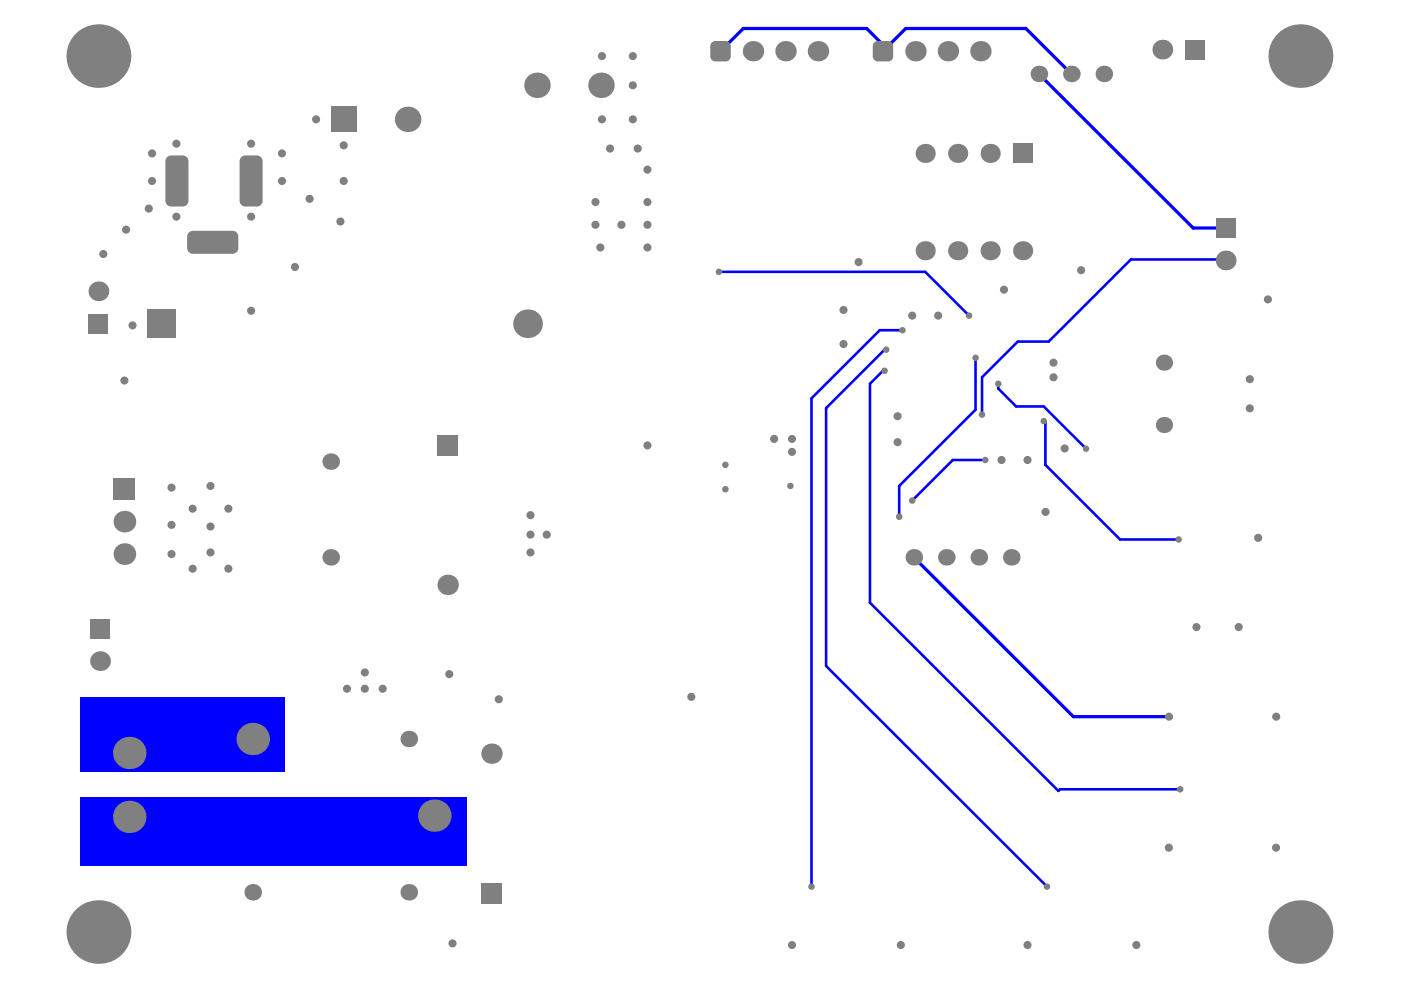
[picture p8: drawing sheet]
<svg xmlns="http://www.w3.org/2000/svg" width="297mm" height="210mm" viewBox="0 0 297 210" stroke-linecap="round" stroke-linejoin="round" font-family="sans-serif">
<g fill="#00f">
<path d="M17.1 169.1h81.9v14.4h-81.9z"/>
<path d="M17.1 147.7h43.4v15.9h-43.4z"/>
</g>
<path d="M187.2 10.9l4.8-4.9h25.5l9.7 9.7M187.2 9.5l-3.4-3.5h-26.2l-4.8 4.9M220.3 15.7l32.7 32.6h6.9M193.7 118.2l33.9 33.8h20.3" fill="none" stroke="#00f" stroke-width=".69"/>
<path d="M152.4 57.6h43.8l9.3 9.3M259.6 55h-19.8l-17.5 17.4h-6.5l-7.6 7.6v7.9M187.5 78.6h-.3l-2.8 2.8v46.4l40 39.9 .3-.4h25.5M187.9 74.1h-.4l-12.3 12.4v54.7l46.8 46.8M191.3 70h-4.8l-14.4 14.5v103.5M206.8 75.9v11l-16.2 16.1v6.6M208.9 97.5h-6.9l-8.6 8.6M211.7 81.4v1l3.7 3.8h5.9l9 8.9M221.3 89.3l.3 .3v9l15.9 15.8h12.4" fill="none" stroke="#00f" stroke-width=".55"/>
<g fill="#808080">
<path d="M35.3 33.5l.6-.5h.4v1.2h-1.2z"/>
<path d="M35.1 42.6h1.2v1.2a1.22 1.22 0 0 1-1.2-1.2z"/>
<path d="M38.7 42.6h1.3a1.22 1.22 0 0 1-1.3 1.2z"/>
<path d="M38.7 33a1.22 1.22 0 0 1 1.3 1.2h-1.3z"/>
<path d="M39.7 52.6h1.2v1.2a1.22 1.22 0 0 1-1.2-1.2z"/>
<path d="M49.3 52.6h1.2a1.22 1.22 0 0 1-1.2 1.2z"/>
<path d="M49.3 48.9a1.22 1.22 0 0 1 1.2 1.3h-1.2z"/>
<path d="M39.9 49.4l.6-.4 .4-.1v1.3h-1.2z"/>
<path d="M51 33.5l.6-.5h.4v1.2h-1.2z"/>
<path d="M50.8 42.6h1.2v1.2a1.22 1.22 0 0 1-1.2-1.2z"/>
<path d="M54.5 42.6h1.2a1.22 1.22 0 0 1-1.2 1.2z"/>
<path d="M54.5 33a1.22 1.22 0 0 1 1.2 1.2h-1.2z"/>
<path d="M153.9 8.7a1.08 1.08 0 0 1 1 1.1h-1z"/>
<path d="M150.8 9.1l.9-.4v1.1h-1.1z"/>
<path d="M150.6 11.9h1.1v1.1a1.08 1.08 0 0 1-1.1-1.1z"/>
<path d="M153.9 11.9h1a1.08 1.08 0 0 1-1 1.1z"/>
<path d="M188.3 8.7a1.08 1.08 0 0 1 1.1 1.1h-1.1z"/>
<path d="M185.2 9.1l.9-.4v1.1h-1.1z"/>
<path d="M185 11.9h1.1v1.1a1.08 1.08 0 0 1-1.1-1.1z"/>
<path d="M188.3 11.9h1.1a1.08 1.08 0 0 1-1.1 1.1z"/>
<circle cx="37.4" cy="30.5" r=".86"/>
<circle cx="37.4" cy="45.9" r=".86"/>
<circle cx="32.2" cy="32.5" r=".86"/>
<circle cx="32.2" cy="38.4" r=".86"/>
<circle cx="65.6" cy="42.2" r=".86"/>
<circle cx="59.8" cy="32.5" r=".86"/>
<circle cx="53.2" cy="45.9" r=".86"/>
<circle cx="67" cy="25.3" r=".86"/>
<circle cx="53.2" cy="30.5" r=".86"/>
<circle cx="105.8" cy="148.3" r=".86"/>
<circle cx="95.3" cy="142.9" r=".86"/>
<circle cx="36.4" cy="117.5" r=".86"/>
<circle cx="26.4" cy="80.7" r=".86"/>
<circle cx="187.9" cy="74.1" r=".69"/>
<circle cx="187.5" cy="78.6" r=".69"/>
<circle cx="152.4" cy="57.6" r=".69"/>
<circle cx="167.9" cy="93.1" r=".86"/>
<circle cx="164.1" cy="93.1" r=".86"/>
<circle cx="134.2" cy="11.9" r=".86"/>
<circle cx="134.2" cy="25.3" r=".86"/>
<circle cx="72.9" cy="38.4" r=".86"/>
<circle cx="62.5" cy="56.6" r=".86"/>
<circle cx="95.9" cy="200" r=".86"/>
<circle cx="223.4" cy="80" r=".86"/>
<circle cx="223.4" cy="76.9" r=".86"/>
<circle cx="249.9" cy="114.4" r=".69"/>
<circle cx="221.3" cy="89.3" r=".69"/>
<circle cx="146.6" cy="147.7" r=".86"/>
<circle cx="178.8" cy="65.7" r=".86"/>
<circle cx="178.8" cy="72.9" r=".86"/>
<circle cx="182" cy="55.6" r=".86"/>
<circle cx="266.8" cy="114" r=".86"/>
<circle cx="268.8" cy="63.5" r=".86"/>
<circle cx="229.2" cy="57.3" r=".86"/>
<circle cx="212.9" cy="61.4" r=".86"/>
<circle cx="221.7" cy="108.5" r=".86"/>
<circle cx="225.7" cy="95.1" r=".86"/>
<circle cx="270.6" cy="152" r=".86"/>
<circle cx="247.9" cy="152" r=".86"/>
<circle cx="262.6" cy="133" r=".86"/>
<circle cx="253.7" cy="133" r=".86"/>
<circle cx="265" cy="86.6" r=".86"/>
<circle cx="265" cy="80.4" r=".86"/>
<circle cx="206.8" cy="75.9" r=".69"/>
<circle cx="250.2" cy="167.3" r=".69"/>
<circle cx="222" cy="188" r=".69"/>
<circle cx="172.1" cy="188" r=".69"/>
<circle cx="230.3" cy="95.1" r=".69"/>
<circle cx="193.4" cy="106.1" r=".69"/>
<circle cx="153.8" cy="103.7" r=".69"/>
<circle cx="153.8" cy="98.6" r=".69"/>
<circle cx="167.6" cy="103" r=".69"/>
<circle cx="167.9" cy="95.8" r=".86"/>
<circle cx="190.6" cy="109.6" r=".69"/>
<circle cx="167.9" cy="200.4" r=".86"/>
<circle cx="191" cy="200.4" r=".86"/>
<circle cx="217.9" cy="200.4" r=".86"/>
<circle cx="240.9" cy="200.4" r=".86"/>
<circle cx="247.8" cy="179.7" r=".86"/>
<circle cx="270.5" cy="179.7" r=".86"/>
<circle cx="211.7" cy="81.4" r=".69"/>
<circle cx="191.3" cy="70" r=".69"/>
<circle cx="205.5" cy="66.9" r=".69"/>
<circle cx="208.2" cy="87.9" r=".69"/>
<circle cx="208.9" cy="97.5" r=".69"/>
<circle cx="190.3" cy="93.7" r=".86"/>
<circle cx="190.3" cy="88.2" r=".86"/>
<circle cx="193.4" cy="66.9" r=".86"/>
<circle cx="198.9" cy="66.9" r=".86"/>
<circle cx="217.9" cy="97.5" r=".86"/>
<circle cx="212.3" cy="97.5" r=".86"/>
<circle cx="137.3" cy="94.4" r=".86"/>
<circle cx="26.7" cy="48.7" r=".86"/>
<circle cx="31.5" cy="44.2" r=".86"/>
<circle cx="21.9" cy="53.9" r=".86"/>
<circle cx="72.9" cy="30.8" r=".86"/>
<circle cx="28.1" cy="69" r=".86"/>
<circle cx="72.2" cy="47" r=".86"/>
<circle cx="53.2" cy="65.9" r=".86"/>
<circle cx="59.8" cy="38.4" r=".86"/>
<circle cx="48.4" cy="120.6" r=".86"/>
<circle cx="44.6" cy="117.1" r=".86"/>
<circle cx="40.8" cy="120.6" r=".86"/>
<circle cx="44.6" cy="103" r=".86"/>
<circle cx="36.4" cy="103.4" r=".86"/>
<circle cx="40.8" cy="107.8" r=".86"/>
<circle cx="44.6" cy="111.6" r=".86"/>
<circle cx="77.3" cy="142.6" r=".86"/>
<circle cx="81.1" cy="146" r=".86"/>
<circle cx="77.3" cy="146" r=".86"/>
<circle cx="73.6" cy="146" r=".86"/>
<circle cx="112.5" cy="113.4" r=".86"/>
<circle cx="112.5" cy="117.1" r=".86"/>
<circle cx="115.9" cy="113.4" r=".86"/>
<circle cx="112.5" cy="109.2" r=".86"/>
<circle cx="131.8" cy="47.7" r=".86"/>
<circle cx="127.3" cy="52.5" r=".86"/>
<circle cx="48.4" cy="107.8" r=".86"/>
<circle cx="36.4" cy="111.3" r=".86"/>
<circle cx="127.6" cy="11.9" r=".86"/>
<circle cx="137.3" cy="36" r=".86"/>
<circle cx="127.6" cy="25.3" r=".86"/>
<circle cx="135.2" cy="31.5" r=".86"/>
<circle cx="129.3" cy="31.5" r=".86"/>
<circle cx="134.2" cy="18.1" r=".86"/>
<circle cx="137.3" cy="52.5" r=".86"/>
<circle cx="137.3" cy="42.8" r=".86"/>
<circle cx="126.2" cy="42.8" r=".86"/>
<circle cx="126.2" cy="47.7" r=".86"/>
<circle cx="137.3" cy="47.7" r=".86"/>
<circle cx="20.9" cy="197.6" r="6.8"/>
<circle cx="21.2" cy="140.2" r="2.1"/>
<circle cx="26.4" cy="117.5" r="2.3"/>
<circle cx="26.4" cy="110.6" r="2.3"/>
<circle cx="27.4" cy="159.6" r="3.4"/>
<circle cx="27.4" cy="173.2" r="3.4"/>
<circle cx="53.6" cy="156.7" r="3.4"/>
<circle cx="53.6" cy="189.2" r="1.76"/>
<circle cx="70.1" cy="118.2" r="1.76"/>
<circle cx="86.7" cy="156.7" r="1.76"/>
<circle cx="86.7" cy="189.2" r="1.76"/>
<circle cx="92.1" cy="172.9" r="3.4"/>
<circle cx="94.9" cy="124" r="2.16"/>
<circle cx="104.2" cy="159.8" r="2.16"/>
<circle cx="20.9" cy="61.8" r="2.1"/>
<circle cx="20.9" cy="11.9" r="6.8"/>
<circle cx="70.1" cy="97.9" r="1.76"/>
<circle cx="111.9" cy="68.6" r="3"/>
<circle cx="86.4" cy="25.3" r="2.7"/>
<circle cx="113.9" cy="18.1" r="2.7"/>
<circle cx="127.4" cy="18.1" r="2.7"/>
<circle cx="275.7" cy="197.6" r="6.8"/>
<circle cx="193.7" cy="118.2" r="1.76"/>
<circle cx="200.6" cy="118.2" r="1.76"/>
<circle cx="207.5" cy="118.2" r="1.76"/>
<circle cx="214.4" cy="118.2" r="1.76"/>
<circle cx="246.8" cy="90.1" r="1.72"/>
<circle cx="173.4" cy="10.9" r="2.16"/>
<circle cx="159.7" cy="10.9" r="2.16"/>
<circle cx="166.5" cy="10.9" r="2.16"/>
<circle cx="246.8" cy="76.9" r="1.72"/>
<circle cx="259.9" cy="55.2" r="2.1"/>
<circle cx="196.2" cy="53.2" r="2.03"/>
<circle cx="203" cy="53.2" r="2.03"/>
<circle cx="209.9" cy="53.2" r="2.03"/>
<circle cx="216.8" cy="53.2" r="2.03"/>
<circle cx="196.2" cy="32.5" r="2.03"/>
<circle cx="203" cy="32.5" r="2.03"/>
<circle cx="209.9" cy="32.5" r="2.03"/>
<circle cx="220.3" cy="15.7" r="1.76"/>
<circle cx="227.2" cy="15.7" r="1.76"/>
<circle cx="234" cy="15.7" r="1.76"/>
<circle cx="275.7" cy="11.9" r="6.8"/>
<circle cx="194.1" cy="10.9" r="2.16"/>
<circle cx="201" cy="10.9" r="2.16"/>
<circle cx="207.9" cy="10.9" r="2.16"/>
<circle cx="246.4" cy="10.5" r="2.1"/>
</g>
<g fill="#808080">
<path d="M19.1 131.2h4.2v4.2h-4.2z" fill-rule="evenodd"/>
<path d="M102 187.2h4.4v4.3h-4.4z" fill-rule="evenodd"/>
<path d="M18.8 66.5h4.2v4.2h-4.2z" fill-rule="evenodd"/>
<path d="M24.1 101.4h4.6v4.6h-4.6z" fill-rule="evenodd"/>
<path d="M31.2 65.6h6.2v6.1h-6.2z" fill-rule="evenodd"/>
<path d="M35.1 34.2l1.2-1.2h2.4l1.3 1.2v8.4l-1.3 1.2h-2.4l-1.2-1.2z" fill-rule="evenodd"/>
<path d="M92.7 92.3h4.4v4.3h-4.4z" fill-rule="evenodd"/>
<path d="M39.7 50.2l1.2-1.3h8.4l1.2 1.3v2.4l-1.2 1.2h-8.4l-1.2-1.2z" fill-rule="evenodd"/>
<path d="M50.8 34.2l1.2-1.2h2.5l1.2 1.2v8.4l-1.2 1.2h-2.5l-1.2-1.2z" fill-rule="evenodd"/>
<path d="M70.2 22.6h5.4v5.4h-5.4z" fill-rule="evenodd"/>
<path d="M150.6 9.8l1.1-1.1h2.2l1 1.1v2.1l-1 1.1h-2.2l-1.1-1.1z" fill-rule="evenodd"/>
<path d="M185 9.8l1.1-1.1h2.2l1.1 1.1v2.1l-1.1 1.1h-2.2l-1.1-1.1z" fill-rule="evenodd"/>
<path d="M257.8 46.2h4.2v4.2h-4.2z" fill-rule="evenodd"/>
<path d="M214.8 30.5h4.1v4.1h-4.1z" fill-rule="evenodd"/>
<path d="M251.2 8.4h4.2v4.2h-4.2z" fill-rule="evenodd"/>
</g>
</svg>
